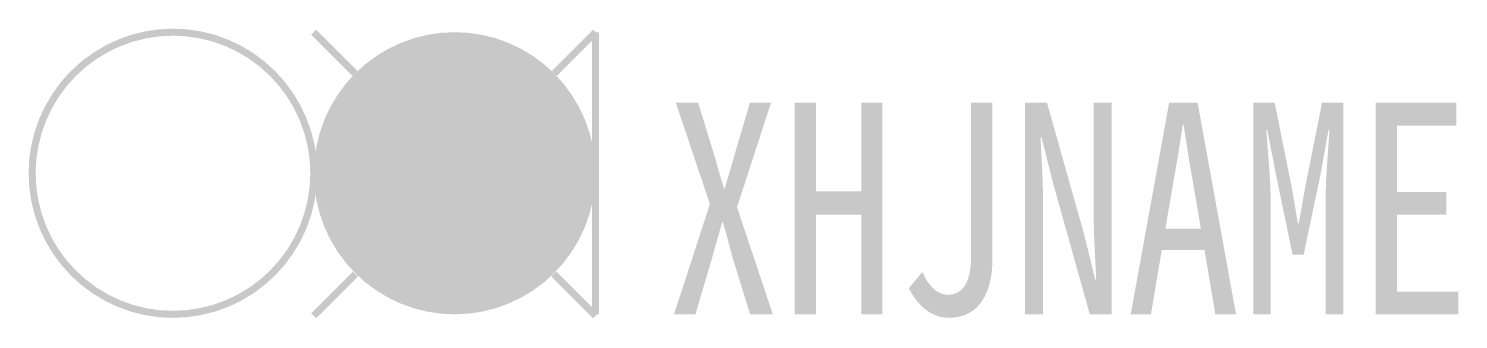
# Model space of a CAD drawing. Header units: inches. Extents: x -8.1 to 12.3, y 3.9 to 8.1.
import ezdxf

# ---------------------------------------------------------------- set-up
doc = ezdxf.new("R2010")
doc.units = ezdxf.units.IN
doc.header["$MEASUREMENT"] = 0
doc.styles.add('HZ', font='SimSun.ttf', dxfattribs={"width": 0.8})

msp = doc.modelspace()

# ---------------------------------------------------------------- linework, layer by layer
at = {"color": 3, "const_width": 0.1}
msp.add_lwpolyline([(-8, 6, 1), (-4, 6, 1)], format="xyb", close=True, dxfattribs=at)
at = {"color": 1, "const_width": 0.1}
for points in [[(-4, 8), (-3.416, 7.413)], [(0, 8), (-0.584, 7.413)], [(-3.409, 4.573), (-4, 3.979)], [(-0.591, 4.573), (0, 3.979)]]:
    msp.add_lwpolyline(points, dxfattribs=at)
at = {"color": 1, "const_width": 2}
msp.add_lwpolyline([(-3, 6, 1), (-1, 6, 1)], format="xyb", close=True, dxfattribs=at)
at = {"const_width": 0.1}
msp.add_lwpolyline([(0, 8), (0, 4)], dxfattribs=at)

# ---------------------------------------------------------------- texts
at = {"style": 'HZ', "width": 0.8}
msp.add_attdef('XHJNAME', (1, 4), '', height=3, dxfattribs=at)

doc.saveas('drawing.dxf')
